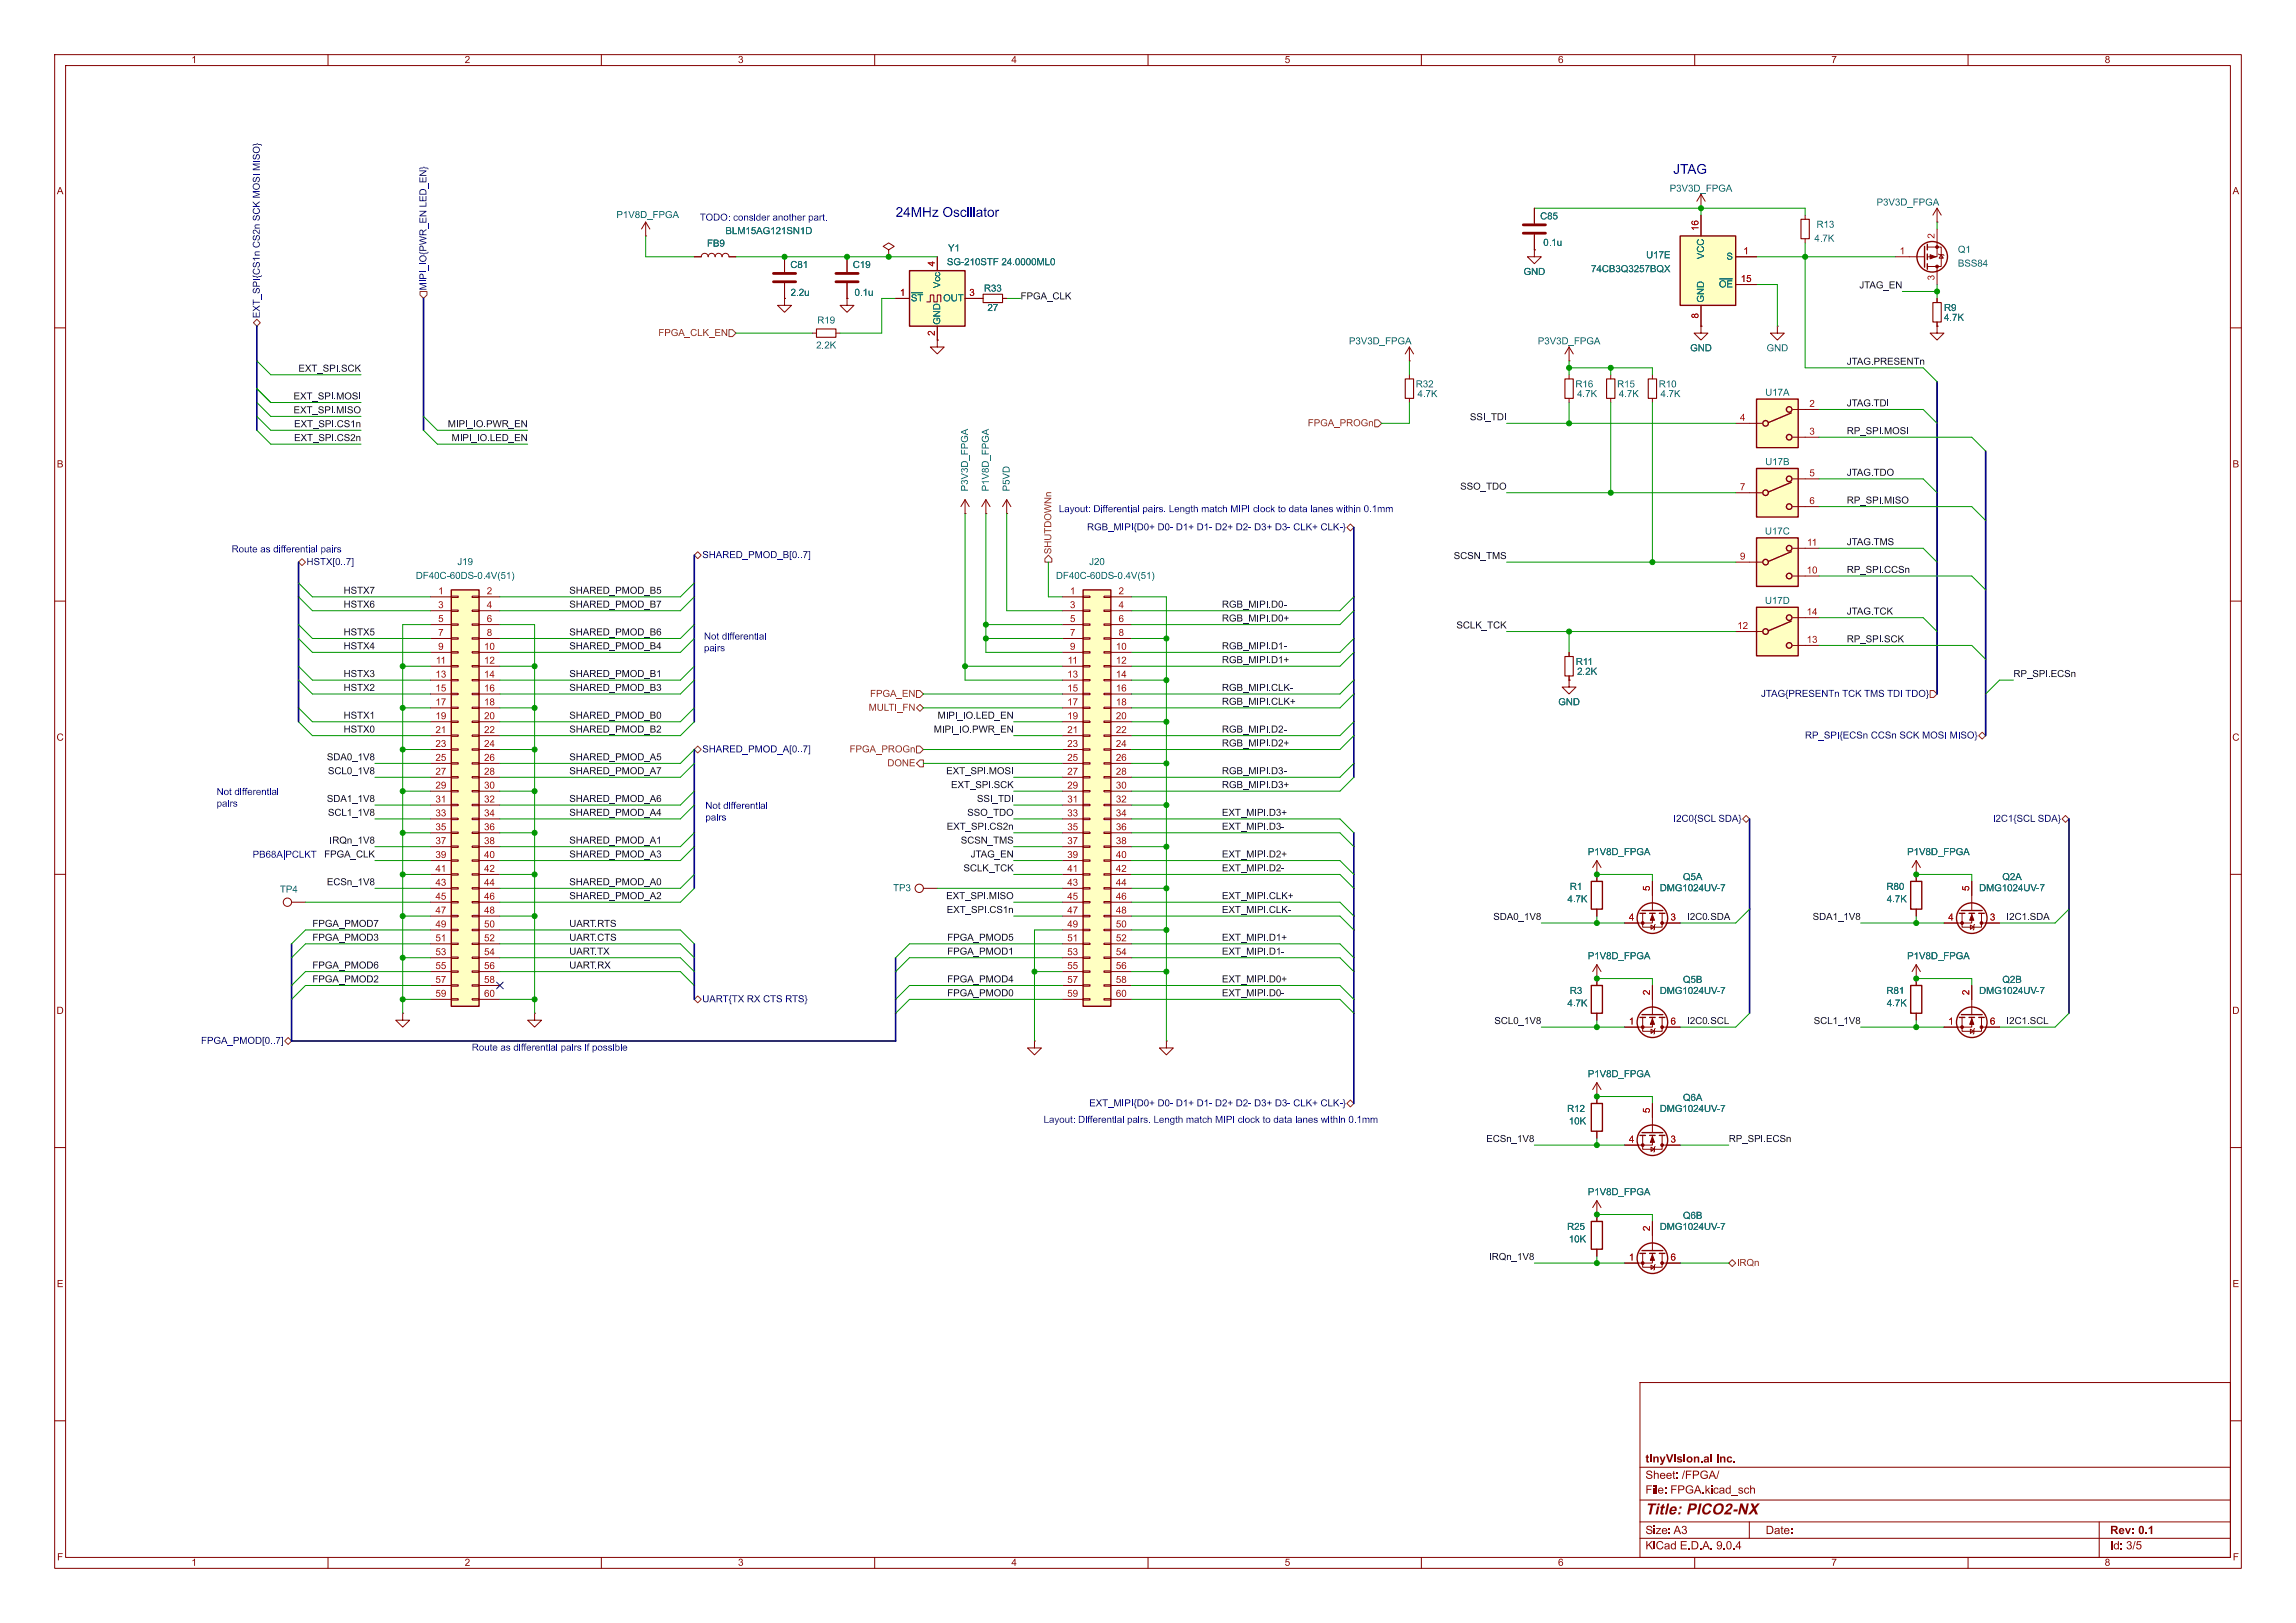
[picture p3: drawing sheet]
<svg xmlns="http://www.w3.org/2000/svg" width="420mm" height="297mm" viewBox="0 0 420 297" stroke-linecap="round" stroke-linejoin="round" font-family="sans-serif">
<defs><g id="words">
<text font-size="2.8" fill="#840000" x="301" y="277.9">Title: PICO2-NX</text>
<g font-size="2.5" fill="#0000c2">
<text x="306.1" y="32.1">JTAG</text>
<text x="163.8" y="40">24MHz Oscillator</text>
</g>
<g font-size="2.1" fill="#840000">
<text x="301" y="268.2">tinyVision.ai Inc.</text>
<text x="301" y="273.9">File: FPGA.kicad_sch</text>
<text x="301" y="271.2">Sheet: /FPGA/</text>
<text x="301" y="281.3">Size: A3</text>
<text x="323" y="281.3">Date:</text>
<text x="386" y="281.3">Rev: 0.1</text>
<text x="301" y="284.1">KiCad E.D.A. 9.0.4</text>
<text x="386" y="284.1">Id: 3/5</text>
</g>
<g font-size="1.8" fill="#840000">
<text x="35" y="12">1</text>
<text x="85" y="12">2</text>
<text x="135" y="12">3</text>
<text x="185" y="12">4</text>
<text x="235" y="12">5</text>
<text x="285" y="12">6</text>
<text x="335" y="12">7</text>
<text x="385" y="12">8</text>
<text x="10.4" y="36">A</text>
<text x="408.4" y="36">A</text>
<text x="10.4" y="86">B</text>
<text x="408.4" y="86">B</text>
<text x="10.3" y="136">C</text>
<text x="408.3" y="136">C</text>
<text x="10.3" y="186">D</text>
<text x="408.3" y="186">D</text>
<text x="10.4" y="236">E</text>
<text x="408.4" y="236">E</text>
<text x="10.4" y="286">F</text>
<text x="35" y="287">1</text>
<text x="85" y="287">2</text>
<text x="135" y="287">3</text>
<text x="185" y="287">4</text>
<text x="235" y="287">5</text>
<text x="285" y="287">6</text>
<text x="335" y="287">7</text>
<text x="385" y="287">8</text>
<text x="408.4" y="286">F</text>
</g>
<g font-size="1.8" fill="#006464">
<text x="305.4" y="35.5">P3V3D_FPGA</text>
<text x="112.8" y="40.4">P1V8D_FPGA</text>
<text x="281.7" y="40.6">C85</text>
<text x="343.3" y="38.1">P3V3D_FPGA</text>
<text x="129.3" y="45.6">FB9</text>
<text x="132.7" y="43.3">BLM15AG121SN1D</text>
<text x="173.4" y="46.5">Y1</text>
<text x="282.3" y="45.4">0.1u</text>
<text x="301.1" y="47.7">U17E</text>
<text x="312.1" y="47.4" transform="rotate(-90 312.1 47.4)">VCC</text>
<text x="315.8" y="48">S</text>
<text x="331.9" y="44.7">4.7K</text>
<text x="332.3" y="42.1">R13</text>
<text x="358.1" y="46.7">Q1</text>
<text x="144.6" y="49.5">C81</text>
<text x="156" y="49.5">C19</text>
<text x="172.4" y="52.7" transform="rotate(-90 172.4 52.7)">Vcc</text>
<text x="173.2" y="49">SG-210STF 24.0000ML0</text>
<text x="180" y="53.8">R33</text>
<text x="278.7" y="50.8">GND</text>
<text x="291" y="50.3">74CB3Q3257BQX</text>
<text x="314.4" y="53.1">~{OE}</text>
<text x="358.1" y="49.3">BSS84</text>
<text x="144.6" y="54.6">2.2u</text>
<text x="149.5" y="59.7">R19</text>
<text x="156.3" y="54.6">0.1u</text>
<text x="166.6" y="55.6">~{ST}</text>
<text x="172.4" y="59.4" transform="rotate(-90 172.4 59.4)">GND</text>
<text x="172.5" y="55.6">OUT</text>
<text x="180.6" y="57.4">27</text>
<text x="312.1" y="55.4" transform="rotate(-90 312.1 55.4)">GND</text>
<text x="355.6" y="57.4">R9</text>
<text x="355.6" y="59.2">4.7K</text>
<text x="149.3" y="64.2">2.2K</text>
<text x="246.7" y="63.5">P3V3D_FPGA</text>
<text x="281.3" y="63.5">P3V3D_FPGA</text>
<text x="309.2" y="64.7">GND</text>
<text x="323.1" y="64.7">GND</text>
<text x="259" y="71.4">R32</text>
<text x="288.2" y="71.4">R16</text>
<text x="295.8" y="71.4">R15</text>
<text x="303.4" y="71.4">R10</text>
<text x="259.3" y="73.1">4.7K</text>
<text x="288.5" y="73.1">4.7K</text>
<text x="296.1" y="73.1">4.7K</text>
<text x="303.7" y="73.1">4.7K</text>
<text x="322.9" y="72.9">U17A</text>
<text x="177.5" y="89.9" transform="rotate(-90 177.5 89.9)">P3V3D_FPGA</text>
<text x="181.3" y="89.9" transform="rotate(-90 181.3 89.9)">P1V8D_FPGA</text>
<text x="185.1" y="89.9" transform="rotate(-90 185.1 89.9)">P5VD</text>
<text x="322.9" y="85.6">U17B</text>
<text x="322.8" y="98.3">U17C</text>
<text x="76.1" y="106.4">DF40C-60DS-0.4V(51)</text>
<text x="83.7" y="103.9">J19</text>
<text x="193.2" y="106.4">DF40C-60DS-0.4V(51)</text>
<text x="199.2" y="103.9">J20</text>
<text x="322.8" y="111">U17D</text>
<text x="288.3" y="122.2">R11</text>
<text x="288.5" y="123.9">2.2K</text>
<text x="285" y="129.5">GND</text>
<text x="290.4" y="157">P1V8D_FPGA</text>
<text x="307.8" y="161.5">Q5A</text>
<text x="348.9" y="157">P1V8D_FPGA</text>
<text x="366.3" y="161.5">Q2A</text>
<text x="51.2" y="163.8">TP4</text>
<text x="163.4" y="163.6">TP3</text>
<text x="286.7" y="165.6">4.7K</text>
<text x="287.2" y="163.3">R1</text>
<text x="303.6" y="163.6">DMG1024UV-7</text>
<text x="345.1" y="163.3">R80</text>
<text x="345.1" y="165.6">4.7K</text>
<text x="362" y="163.6">DMG1024UV-7</text>
<text x="290.4" y="176">P1V8D_FPGA</text>
<text x="348.9" y="176">P1V8D_FPGA</text>
<text x="286.7" y="184.6">4.7K</text>
<text x="287.2" y="182.4">R3</text>
<text x="303.6" y="182.4">DMG1024UV-7</text>
<text x="307.8" y="180.3">Q5B</text>
<text x="345.1" y="182.4">R81</text>
<text x="345.1" y="184.6">4.7K</text>
<text x="362" y="182.4">DMG1024UV-7</text>
<text x="366.3" y="180.3">Q2B</text>
<text x="290.4" y="197.6">P1V8D_FPGA</text>
<text x="286.7" y="203.9">R12</text>
<text x="303.6" y="203.9">DMG1024UV-7</text>
<text x="307.8" y="201.9">Q6A</text>
<text x="287" y="206.2">10K</text>
<text x="290.4" y="219.2">P1V8D_FPGA</text>
<text x="286.7" y="225.5">R25</text>
<text x="287" y="227.8">10K</text>
<text x="303.6" y="225.5">DMG1024UV-7</text>
<text x="307.8" y="223.5">Q6B</text>
</g>
<g font-size="1.8" fill="#0000c2">
<text x="128" y="40.8">TODO: consider another part.</text>
<text x="193.7" y="94.2">Layout: Differential pairs. Length match MIPI clock to data lanes within 0.1mm</text>
<text x="42.4" y="101.5">Route as differential pairs</text>
<text x="128.8" y="117.5">Not differential</text>
<text x="128.8" y="119.6">pairs</text>
<text x="39.6" y="145.9">Not differential</text>
<text x="39.6" y="148.1">pairs</text>
<text x="129" y="148.5">Not differential</text>
<text x="129" y="150.6">pairs</text>
<text x="46.2" y="157.4">PB68A|PCLKT</text>
<text x="86.3" y="192.7">Route as differential pairs if possible</text>
<text x="190.9" y="205.9">Layout: Differential pairs. Length match MIPI clock to data lanes within 0.1mm</text>
</g>
<g font-size="1.8" fill="#a90000">
<text x="310.9" y="42.3" transform="rotate(-90 310.9 42.3)">16</text>
<text x="318.9" y="46.7">1</text>
<text x="347.5" y="46.7">1</text>
<text x="354.1" y="43.7" transform="rotate(-90 354.1 43.7)">2</text>
<text x="171.2" y="48.8" transform="rotate(-90 171.2 48.8)">4</text>
<text x="318.4" y="51.8">15</text>
<text x="354.1" y="51.3" transform="rotate(-90 354.1 51.3)">3</text>
<text x="164.6" y="54.4">1</text>
<text x="177.3" y="54.4">3</text>
<text x="310.9" y="58.3" transform="rotate(-90 310.9 58.3)">8</text>
<text x="171.2" y="61.5" transform="rotate(-90 171.2 61.5)">2</text>
<text x="318.3" y="77.2">4</text>
<text x="331" y="74.7">2</text>
<text x="331" y="79.8">3</text>
<text x="318.3" y="89.9">7</text>
<text x="331" y="87.4">5</text>
<text x="331" y="92.5">6</text>
<text x="330.5" y="100.1">11</text>
<text x="318.3" y="102.6">9</text>
<text x="330.5" y="105.2">10</text>
<text x="80.2" y="109">1</text>
<text x="80.2" y="111.5">3</text>
<text x="89" y="109">2</text>
<text x="89" y="111.5">4</text>
<text x="195.7" y="109">1</text>
<text x="195.7" y="111.5">3</text>
<text x="204.6" y="109">2</text>
<text x="204.6" y="111.5">4</text>
<text x="330.5" y="112.8">14</text>
<text x="80.2" y="114">5</text>
<text x="80.2" y="116.6">7</text>
<text x="80.2" y="119.1">9</text>
<text x="88.5" y="119.1">10</text>
<text x="89" y="114">6</text>
<text x="89" y="116.6">8</text>
<text x="195.7" y="114">5</text>
<text x="195.7" y="116.6">7</text>
<text x="195.7" y="119.1">9</text>
<text x="204.1" y="119.1">10</text>
<text x="204.6" y="114">6</text>
<text x="204.6" y="116.6">8</text>
<text x="317.8" y="115.3">12</text>
<text x="330.5" y="117.9">13</text>
<text x="79.7" y="124.2">13</text>
<text x="79.7" y="121.7">11</text>
<text x="88.5" y="121.7">12</text>
<text x="88.5" y="124.2">14</text>
<text x="195.2" y="124.2">13</text>
<text x="195.3" y="121.7">11</text>
<text x="204.1" y="121.7">12</text>
<text x="204.1" y="124.2">14</text>
<text x="79.7" y="126.7">15</text>
<text x="79.7" y="129.3">17</text>
<text x="79.7" y="131.8">19</text>
<text x="88.5" y="126.7">16</text>
<text x="88.5" y="129.3">18</text>
<text x="88.5" y="131.8">20</text>
<text x="195.2" y="126.7">15</text>
<text x="195.2" y="129.3">17</text>
<text x="195.2" y="131.8">19</text>
<text x="204.1" y="126.7">16</text>
<text x="204.1" y="129.3">18</text>
<text x="204.1" y="131.8">20</text>
<text x="79.7" y="134.4">21</text>
<text x="79.7" y="136.9">23</text>
<text x="88.5" y="134.4">22</text>
<text x="88.5" y="136.9">24</text>
<text x="195.2" y="134.4">21</text>
<text x="195.2" y="136.9">23</text>
<text x="204.1" y="134.4">22</text>
<text x="204.1" y="136.9">24</text>
<text x="79.7" y="139.4">25</text>
<text x="79.7" y="142">27</text>
<text x="88.5" y="139.4">26</text>
<text x="88.5" y="142">28</text>
<text x="195.2" y="139.4">25</text>
<text x="195.2" y="142">27</text>
<text x="204.1" y="139.4">26</text>
<text x="204.1" y="142">28</text>
<text x="79.7" y="144.5">29</text>
<text x="79.7" y="147.1">31</text>
<text x="79.7" y="149.6">33</text>
<text x="88.5" y="144.5">30</text>
<text x="88.5" y="147.1">32</text>
<text x="88.5" y="149.6">34</text>
<text x="195.2" y="144.5">29</text>
<text x="195.2" y="147.1">31</text>
<text x="195.2" y="149.6">33</text>
<text x="204.1" y="144.5">30</text>
<text x="204.1" y="147.1">32</text>
<text x="204.1" y="149.6">34</text>
<text x="79.7" y="152.1">35</text>
<text x="79.7" y="154.7">37</text>
<text x="88.5" y="152.1">36</text>
<text x="88.5" y="154.7">38</text>
<text x="195.2" y="152.1">35</text>
<text x="195.2" y="154.7">37</text>
<text x="204.1" y="152.1">36</text>
<text x="204.1" y="154.7">38</text>
<text x="79.7" y="157.2">39</text>
<text x="79.7" y="159.8">41</text>
<text x="88.5" y="157.2">40</text>
<text x="88.5" y="159.8">42</text>
<text x="195.2" y="157.2">39</text>
<text x="195.2" y="159.8">41</text>
<text x="204.1" y="157.2">40</text>
<text x="204.1" y="159.8">42</text>
<text x="79.7" y="162.3">43</text>
<text x="79.7" y="164.8">45</text>
<text x="79.7" y="167.4">47</text>
<text x="88.5" y="162.3">44</text>
<text x="88.5" y="164.8">46</text>
<text x="88.5" y="167.4">48</text>
<text x="195.2" y="162.3">43</text>
<text x="195.2" y="164.8">45</text>
<text x="195.2" y="167.4">47</text>
<text x="204.1" y="162.3">44</text>
<text x="204.1" y="164.8">46</text>
<text x="204.1" y="167.4">48</text>
<text x="302" y="163.1" transform="rotate(-90 302 163.1)">5</text>
<text x="360.4" y="163.1" transform="rotate(-90 360.4 163.1)">5</text>
<text x="79.7" y="169.9">49</text>
<text x="79.7" y="172.5">51</text>
<text x="88.5" y="169.9">50</text>
<text x="88.5" y="172.5">52</text>
<text x="195.2" y="169.9">49</text>
<text x="195.2" y="172.5">51</text>
<text x="204.1" y="169.9">50</text>
<text x="204.1" y="172.5">52</text>
<text x="298" y="168.7">4</text>
<text x="305.6" y="168.7">3</text>
<text x="356.4" y="168.7">4</text>
<text x="364" y="168.7">3</text>
<text x="79.7" y="175">53</text>
<text x="79.7" y="177.5">55</text>
<text x="88.5" y="175">54</text>
<text x="88.5" y="177.5">56</text>
<text x="195.2" y="175">53</text>
<text x="195.2" y="177.5">55</text>
<text x="204.1" y="175">54</text>
<text x="204.1" y="177.5">56</text>
<text x="79.7" y="180.1">57</text>
<text x="79.7" y="182.6">59</text>
<text x="88.5" y="180.1">58</text>
<text x="88.5" y="182.6">60</text>
<text x="195.2" y="180.1">57</text>
<text x="195.2" y="182.6">59</text>
<text x="204.1" y="180.1">58</text>
<text x="204.1" y="182.6">60</text>
<text x="302" y="182.1" transform="rotate(-90 302 182.1)">2</text>
<text x="360.4" y="182.1" transform="rotate(-90 360.4 182.1)">2</text>
<text x="298" y="187.7">1</text>
<text x="305.6" y="187.7">6</text>
<text x="356.4" y="187.7">1</text>
<text x="364" y="187.7">6</text>
<text x="302" y="203.7" transform="rotate(-90 302 203.7)">5</text>
<text x="298" y="209.3">4</text>
<text x="305.6" y="209.3">3</text>
<text x="302" y="225.3" transform="rotate(-90 302 225.3)">2</text>
<text x="298" y="230.9">1</text>
<text x="305.6" y="230.9">6</text>
</g>
<g font-size="1.8" fill="#000084">
<text x="78.5" y="53.1" transform="rotate(-90 78.5 53.1)">MIPI_IO{PWR_EN LED_EN}</text>
<text x="48" y="58.2" transform="rotate(-90 48 58.2)">EXT_SPI{CS1n CS2n SCK MOSI MISO}</text>
<text x="198.8" y="97.5">RGB_MIPI{D0+ D0- D1+ D1- D2+ D2- D3+ D3- CLK+ CLK-}</text>
<text x="56.1" y="103.9">HSTX[0..7]</text>
<text x="128.5" y="102.6">SHARED_PMOD_B[0..7]</text>
<text x="322.1" y="128">JTAG{PRESENTn TCK TMS TDI TDO}</text>
<text x="330.2" y="135.6">RP_SPI{ECSn CCSn SCK MOSI MISO}</text>
<text x="128.5" y="138.2">SHARED_PMOD_A[0..7]</text>
<text x="306.1" y="150.9">I2C0{SCL SDA}</text>
<text x="364.5" y="150.9">I2C1{SCL SDA}</text>
<text x="128.5" y="183.9">UART{TX RX CTS RTS}</text>
<text x="36.8" y="191.5">FPGA_PMOD[0..7]</text>
<text x="199.2" y="202.9">EXT_MIPI{D0+ D0- D1+ D1- D2+ D2- D3+ D3- CLK+ CLK-}</text>
</g>
<g font-size="1.8" fill="#0f0f0f">
<text x="340.1" y="53">JTAG_EN</text>
<text x="186.7" y="55.3">FPGA_CLK</text>
<text x="54.6" y="68.2">EXT_SPI.SCK</text>
<text x="337.8" y="67">JTAG.PRESENTn</text>
<text x="53.7" y="73.3">EXT_SPI.MOSI</text>
<text x="53.7" y="75.9">EXT_SPI.MISO</text>
<text x="268.9" y="77.1">SSI_TDI</text>
<text x="337.8" y="74.6">JTAG.TDI</text>
<text x="53.8" y="80.9">EXT_SPI.CS2n</text>
<text x="53.8" y="78.4">EXT_SPI.CS1n</text>
<text x="81.9" y="78.4">MIPI_IO.PWR_EN</text>
<text x="82.6" y="80.9">MIPI_IO.LED_EN</text>
<text x="337.8" y="79.7">RP_SPI.MOSI</text>
<text x="267.1" y="89.8">SSO_TDO</text>
<text x="337.8" y="87.3">JTAG.TDO</text>
<text x="337.8" y="92.4">RP_SPI.MISO</text>
<text x="337.8" y="100">JTAG.TMS</text>
<text x="265.9" y="102.5">SCSN_TMS</text>
<text x="337.8" y="105.1">RP_SPI.CCSn</text>
<text x="62.9" y="111.4">HSTX6</text>
<text x="62.9" y="108.9">HSTX7</text>
<text x="104.1" y="111.4">SHARED_PMOD_B7</text>
<text x="104.1" y="108.9">SHARED_PMOD_B5</text>
<text x="223.5" y="114">RGB_MIPI.D0+</text>
<text x="223.5" y="111.4">RGB_MIPI.D0-</text>
<text x="337.8" y="112.7">JTAG.TCK</text>
<text x="62.9" y="116.5">HSTX5</text>
<text x="62.9" y="119">HSTX4</text>
<text x="104.1" y="116.5">SHARED_PMOD_B6</text>
<text x="104.1" y="119">SHARED_PMOD_B4</text>
<text x="223.5" y="119">RGB_MIPI.D1-</text>
<text x="266.4" y="115.2">SCLK_TCK</text>
<text x="337.8" y="117.8">RP_SPI.SCK</text>
<text x="62.9" y="124.1">HSTX3</text>
<text x="104.1" y="124.1">SHARED_PMOD_B1</text>
<text x="223.5" y="121.6">RGB_MIPI.D1+</text>
<text x="368.3" y="124.1">RP_SPI.ECSn</text>
<text x="62.9" y="131.7">HSTX1</text>
<text x="62.9" y="126.7">HSTX2</text>
<text x="104.1" y="126.7">SHARED_PMOD_B3</text>
<text x="104.1" y="131.7">SHARED_PMOD_B0</text>
<text x="171.5" y="131.7">MIPI_IO.LED_EN</text>
<text x="223.5" y="126.7">RGB_MIPI.CLK-</text>
<text x="223.5" y="129.2">RGB_MIPI.CLK+</text>
<text x="62.9" y="134.3">HSTX0</text>
<text x="104.1" y="134.3">SHARED_PMOD_B2</text>
<text x="170.8" y="134.3">MIPI_IO.PWR_EN</text>
<text x="223.5" y="134.3">RGB_MIPI.D2-</text>
<text x="223.5" y="136.8">RGB_MIPI.D2+</text>
<text x="59.8" y="139.4">SDA0_1V8</text>
<text x="60" y="141.9">SCL0_1V8</text>
<text x="104.1" y="141.9">SHARED_PMOD_A7</text>
<text x="104.1" y="139.4">SHARED_PMOD_A5</text>
<text x="173.1" y="141.9">EXT_SPI.MOSI</text>
<text x="223.5" y="141.9">RGB_MIPI.D3-</text>
<text x="59.8" y="147">SDA1_1V8</text>
<text x="60" y="149.5">SCL1_1V8</text>
<text x="104.1" y="149.5">SHARED_PMOD_A4</text>
<text x="104.1" y="147">SHARED_PMOD_A6</text>
<text x="174" y="144.4">EXT_SPI.SCK</text>
<text x="176.9" y="149.5">SSO_TDO</text>
<text x="178.7" y="147">SSI_TDI</text>
<text x="223.5" y="144.4">RGB_MIPI.D3+</text>
<text x="223.5" y="149.5">EXT_MIPI.D3+</text>
<text x="60.3" y="154.6">IRQn_1V8</text>
<text x="104.1" y="154.6">SHARED_PMOD_A1</text>
<text x="173.2" y="152.1">EXT_SPI.CS2n</text>
<text x="175.7" y="154.6">SCSN_TMS</text>
<text x="223.5" y="152.1">EXT_MIPI.D3-</text>
<text x="59.3" y="157.1">FPGA_CLK</text>
<text x="104.1" y="157.1">SHARED_PMOD_A3</text>
<text x="176.2" y="159.7">SCLK_TCK</text>
<text x="177.6" y="157.1">JTAG_EN</text>
<text x="223.5" y="157.1">EXT_MIPI.D2+</text>
<text x="223.5" y="159.7">EXT_MIPI.D2-</text>
<text x="59.8" y="162.2">ECSn_1V8</text>
<text x="104.1" y="162.2">SHARED_PMOD_A0</text>
<text x="104.1" y="164.8">SHARED_PMOD_A2</text>
<text x="173.1" y="164.8">EXT_SPI.MISO</text>
<text x="173.2" y="167.3">EXT_SPI.CS1n</text>
<text x="223.5" y="167.3">EXT_MIPI.CLK-</text>
<text x="223.5" y="164.8">EXT_MIPI.CLK+</text>
<text x="57.1" y="172.4">FPGA_PMOD3</text>
<text x="57.1" y="169.8">FPGA_PMOD7</text>
<text x="104.1" y="172.4">UART.CTS</text>
<text x="104.1" y="169.8">UART.RTS</text>
<text x="173.3" y="172.4">FPGA_PMOD5</text>
<text x="223.5" y="172.4">EXT_MIPI.D1+</text>
<text x="273.2" y="168.6">SDA0_1V8</text>
<text x="308.6" y="168.6">I2C0.SDA</text>
<text x="331.6" y="168.6">SDA1_1V8</text>
<text x="367" y="168.6">I2C1.SDA</text>
<text x="57.1" y="177.5">FPGA_PMOD6</text>
<text x="57.1" y="180">FPGA_PMOD2</text>
<text x="104.1" y="174.9">UART.TX</text>
<text x="104.1" y="177.5">UART.RX</text>
<text x="173.3" y="180">FPGA_PMOD4</text>
<text x="173.3" y="174.9">FPGA_PMOD1</text>
<text x="223.5" y="180">EXT_MIPI.D0+</text>
<text x="223.5" y="174.9">EXT_MIPI.D1-</text>
<text x="173.3" y="182.5">FPGA_PMOD0</text>
<text x="223.5" y="182.5">EXT_MIPI.D0-</text>
<text x="273.3" y="187.6">SCL0_1V8</text>
<text x="308.6" y="187.6">I2C0.SCL</text>
<text x="331.8" y="187.6">SCL1_1V8</text>
<text x="367" y="187.6">I2C1.SCL</text>
<text x="271.9" y="209.2">ECSn_1V8</text>
<text x="316.2" y="209.2">RP_SPI.ECSn</text>
<text x="272.4" y="230.8">IRQn_1V8</text>
</g>
<g font-size="1.8" fill="#725600">
<text x="120.4" y="62">FPGA_CLK_EN</text>
<text x="239.2" y="78.5">FPGA_PROGn</text>
<text x="192.8" y="101.4" transform="rotate(-90 192.8 101.4)">SHUTDOWNn</text>
<text x="158.9" y="130.5">MULTI_FN</text>
<text x="159.2" y="128">FPGA_EN</text>
<text x="155.4" y="138.2">FPGA_PROGn</text>
<text x="162.3" y="140.7">DONE</text>
<text x="317.7" y="232.1">IRQn</text>
</g>
</g></defs>
<g fill="none" stroke="#840000" stroke-width=".18">
<path d="M10 10h400v277h-400zM12 12h396v273h-396zM60 10v2M110 10v2M160 10v2M210 10v2M260 10v2M310 10v2M360 10v2M118.1 43.2h.1M118.1 40.6l-.8 1.3M118.1 40.6l.8 1.3"/>
<path d="M118.1 40.6v2.6M280.7 45.7v1.3h-1.3l1.3 1.3 1.2-1.3h-1.2M280.7 45.7h.1M10 60h2M408 60h2M10 110h2M408 110h2M287 124.5v1.2h-1.3l1.3 1.3 1.3-1.3h-1.3M287 124.5h.1M10 160h2M292.1 157.5v3.8M292.1 157.5l.8 1.3"/>
<path d="M292.1 157.5l-.8 1.3M408 160h2M292.1 160h.1M292.1 179.1h.1M292.1 166.4v1.2M292.1 176.5v3.8M292.1 176.5l.8 1.3M292.1 176.5l-.8 1.3M300.5 167.1v2.6h3.5v-2.6M302 169.3l.6 .4-.6 .4zM302.3 167.1v1.8h-5.1M302.3 161.3v5.3"/>
<path d="M302.8 169.2l-.2 .1v.8l-.1 .1M304 168.9h3.3M292.1 185.4v1.3M300.5 186.2v2.5h3.5v-2.5M302 188.3l.6 .4-.6 .4zM302.3 186.2v1.8h-5.1M302.3 180.3v5.4M302.8 188.2l-.2 .1v.8l-.1 .1M304 188h3.3M10 210h2M292.1 200.7v1.2M292.1 207v1.3"/>
<path d="M408 210h2M300 253h108v32h-108zM10 260h2M300 278.5h108M300 274.5h108M300 268.5h108M320 278.5v3M384 278.5v6.5M408 260h2M60 285v2M110 285v2M160 285v2"/>
<path d="M210 285v2M260 285v2M300 281.5h108M310 285v2M360 285v2"/>
</g>
<g fill="none" stroke="#840000" stroke-width=".25">
<path d="M291.1 161.3h2v5.1h-2zM300 167.1h1M300.4 166.6h3.8M301.8 167.1h1M303.5 167.1h1M291.1 180.3h2v5.1h-2zM300 186.2h1M300.4 185.7h3.8M301.8 186.2h1M303.5 186.2h1M291.1 201.9h2v5.1h-2z"/>
<circle cx="302.3" cy="168" r="2.79"/>
<circle cx="302.3" cy="187.1" r="2.79"/>
</g>
<g fill="#840000" stroke="#840000" stroke-width=".18">
<path d="M302.3 186.4l.3 1.1h-.7z"/>
<path d="M302.3 167.4l.3 1h-.7z"/>
<circle cx="304" cy="188" r=".25"/>
<circle cx="300.5" cy="188" r=".25"/>
<circle cx="304" cy="168.9" r=".25"/>
<circle cx="300.5" cy="168.9" r=".25"/>
</g>
<path d="M321.3 98.4h7.6v8.9h-7.6z" fill="#ffffc2"/>
<path d="M317.5 102.9h4.8M327.9 100.3h2.3M327.9 105.4h2.3" fill="none" stroke="#840000" stroke-width=".18"/>
<g fill="none" stroke="#840000" stroke-width=".25">
<path d="M321.3 98.4h7.6v8.9h-7.6zM327.7 101l-4.2 1.7"/>
<circle cx="323" cy="102.9" r=".51"/>
<circle cx="327.3" cy="105.4" r=".51"/>
<circle cx="327.3" cy="100.3" r=".51"/>
</g>
<path d="M321.3 73h7.6v8.9h-7.6z" fill="#ffffc2"/>
<path d="M311.1 59.7v1.3h-1.2l1.2 1.2 1.3-1.2h-1.3M311.1 59.7h.1M317.5 77.5h4.8M327.9 74.9h4.8M327.9 80h4.8" fill="none" stroke="#840000" stroke-width=".18"/>
<g fill="none" stroke="#840000" stroke-width=".25">
<path d="M321.3 73h7.6v8.9h-7.6zM327.7 75.6l-4.2 1.7"/>
<circle cx="323" cy="77.5" r=".51"/>
<circle cx="327.3" cy="74.9" r=".51"/>
<circle cx="327.3" cy="80" r=".51"/>
</g>
<path d="M307.3 43.2h10.2v12.7h-10.2z" fill="#ffffc2"/>
<g fill="none" stroke="#840000" stroke-width=".25">
<path d="M307.3 43.2h10.2v12.7h-10.2zM352 45.1v3.8M352.6 44.7v1M352.6 46.5v1M352.6 48.3v1"/>
<circle cx="353.4" cy="47" r="2.79"/>
</g>
<g fill="none" stroke="#840000" stroke-width=".18">
<path d="M280.7 38.1v2.8M311.1 38.1h.1M311.1 35.6v2.5M311.1 39.4v3.8M311.1 35.6l.8 1.2M311.1 35.6l-.7 1.2M330.2 39.4v.7M354.3 38.1v2.5M354.3 38.1l.8 1.3M354.3 38.1l-.7 1.3M127 47h1.3a.64 .64 0 0 1 .6-.6 .64 .64 0 0 1 .6 .6 .64 .64 0 0 1 .7-.6 .64 .64 0 0 1 .6 .6 .64 .64 0 0 1 .6-.6 .64 .64 0 0 1 .7 .6 .64 .64 0 0 1 .6-.6 .64 .64 0 0 1 .6 .6h1.3M143.5 54.6v1.3h1.3l-1.3 1.3-1.3-1.3h1.3"/>
<path d="M143.5 54.6h.1M143.5 47v2.8M143.5 51.8v2.8M154.9 54.6v1.3h1.3l-1.3 1.3-1.2-1.3h1.2M154.9 54.6h.1M154.9 47v2.8M154.9 51.8v2.8M162.6 45.7l1-.6-1-.6-1.1 .6 1.1 .6v1.3M162.6 47h.1M179.1 54.6h.7M183.4 54.6h.7M280.7 42.9v2.8"/>
<path d="M311.1 55.9v3.8M317.5 47h3.8M317.5 52.1h3.8M325.1 59.7v1.3h-1.3l1.3 1.2 1.3-1.2h-1.3M325.1 59.7h.1M330.2 43.7v.8M346.7 47h5.3M352.6 45.2h2.5v3.6h-2.5M354.3 41.9v5.1h-1.7M354.3 59.7v1.3h-1.2l1.2 1.2 1.3-1.2h-1.3M354.3 59.7h.1M354.3 40.6h.1"/>
<path d="M354.3 48.8v3.3M354.3 54.6v.8M354.3 58.9v.8M354.6 46.5l.1 .1h.8l.1 .1M355.1 46.6l.4 .6h-.8zM148.6 61h.8M152.9 61h.8M171.4 62.2v1.3h1.3l-1.3 1.3-1.2-1.3h1.2M171.4 62.2h.1M168.9 162.6h2.5M189.2 190.5v1.3h-1.2l1.2 1.2 1.3-1.2h-1.3M189.2 190.5h.1"/>
<path d="M213.4 190.5v1.3h-1.3l1.3 1.2 1.2-1.2h-1.2M213.4 190.5h.1M292.1 198.1l.8 1.3M292.1 198.1l-.8 1.3M292.1 198.1v2.6M292.1 200.7h.1"/>
<circle cx="168.1" cy="162.6" r=".76"/>
</g>
<path d="M314.6 51h2.3" fill="none" stroke="#006464" stroke-width=".18"/>
<path d="M141.5 51.6h4M141.5 50h4M152.9 51.6h4.1M152.9 50h4.1M278.6 42.7h4.1M278.6 41.1h4.1" fill="none" stroke="#840000" stroke-width=".51"/>
<g fill="#840000" stroke="#840000" stroke-width=".18">
<path d="M353.1 46.6l1 .4-1 .4z"/>
<circle cx="354.3" cy="48.8" r=".25"/>
<circle cx="354.3" cy="45.2" r=".25"/>
</g>
<path d="M179.8 53.8h3.6v1.6h-3.6zM329.4 40.1h1.6v3.6h-1.6zM353.6 55.4h1.5v3.5h-1.5zM149.4 60.2h3.5v1.5h-3.5z" fill="none" stroke="#840000" stroke-width=".2"/>
<path d="M321.3 111.1h7.6v8.9h-7.6z" fill="#ffffc2"/>
<path d="M320 115.6h2.3M327.9 113h2.3M327.9 118.1h2.3" fill="none" stroke="#840000" stroke-width=".18"/>
<g fill="none" stroke="#840000" stroke-width=".25">
<path d="M321.3 111.1h7.6v8.9h-7.6zM327.7 113.7l-4.2 1.7"/>
<circle cx="323" cy="115.6" r=".51"/>
<circle cx="327.3" cy="118.1" r=".51"/>
<circle cx="327.3" cy="113" r=".51"/>
</g>
<path d="M321.3 85.7h7.6v8.9h-7.6z" fill="#ffffc2"/>
<path d="M317.5 90.2h4.8M327.9 87.6h4.8M327.9 92.7h4.8" fill="none" stroke="#840000" stroke-width=".18"/>
<g fill="none" stroke="#840000" stroke-width=".25">
<path d="M321.3 85.7h7.6v8.9h-7.6zM327.7 88.3l-4.2 1.7"/>
<circle cx="323" cy="90.2" r=".51"/>
<circle cx="327.3" cy="87.6" r=".51"/>
<circle cx="327.3" cy="92.7" r=".51"/>
</g>
<path d="M82.5 108h5.1v76.2h-5.1z" fill="#ffffc2"/>
<path d="M82.5 108h5.1v76.2h-5.1zM349.5 180.3h2v5.1h-2z" fill="none" stroke="#840000" stroke-width=".25"/>
<g fill="none" stroke="#840000" stroke-width=".18">
<path d="M78.7 109.2h3.8M78.7 111.8h3.8M78.7 114.3h3.8M78.7 116.8h3.8M78.7 119.4h3.8M82.5 109.1h1.3v.2h-1.3zM82.5 111.6h1.3v.3h-1.3zM82.5 114.2h1.3v.2h-1.3zM82.5 116.7h1.3v.3h-1.3zM82.5 119.3h1.3v.2h-1.3zM86.4 109.1h1.2v.2h-1.2zM86.4 111.6h1.2v.3h-1.2z"/>
<path d="M86.4 114.2h1.2v.2h-1.2zM86.4 116.7h1.2v.3h-1.2zM86.4 119.3h1.2v.2h-1.2zM87.6 109.2h3.8M87.6 111.8h3.8M87.6 114.3h3.8M87.6 116.8h3.8M87.6 119.4h3.8M78.7 121.9h3.8M78.7 124.5h3.8M78.7 127h3.8M78.7 129.5h3.8"/>
<path d="M78.7 132.1h3.8M78.7 134.6h3.8M78.7 137.2h3.8M78.7 139.7h3.8M82.5 121.8h1.3v.2h-1.3zM82.5 124.3h1.3v.3h-1.3zM82.5 126.9h1.3v.2h-1.3zM82.5 129.4h1.3v.3h-1.3zM82.5 132h1.3v.2h-1.3zM82.5 134.5h1.3v.2h-1.3zM82.5 137h1.3v.3h-1.3zM82.5 139.6h1.3v.2h-1.3z"/>
<path d="M86.4 121.8h1.2v.2h-1.2zM86.4 124.3h1.2v.3h-1.2zM86.4 126.9h1.2v.2h-1.2zM86.4 129.4h1.2v.3h-1.2zM86.4 132h1.2v.2h-1.2zM86.4 134.5h1.2v.2h-1.2zM86.4 137h1.2v.3h-1.2zM86.4 139.6h1.2v.2h-1.2zM87.6 121.9h3.8M87.6 124.5h3.8M87.6 127h3.8M87.6 129.5h3.8"/>
<path d="M87.6 132.1h3.8M87.6 134.6h3.8M87.6 137.2h3.8M87.6 139.7h3.8M78.7 142.2h3.8M78.7 144.8h3.8M78.7 147.3h3.8M78.7 149.9h3.8M78.7 152.4h3.8M78.7 154.9h3.8M78.7 157.5h3.8M82.5 142.1h1.3v.3h-1.3z"/>
<path d="M82.5 144.7h1.3v.2h-1.3zM82.5 147.2h1.3v.2h-1.3zM82.5 149.7h1.3v.3h-1.3zM82.5 152.3h1.3v.2h-1.3zM82.5 154.8h1.3v.3h-1.3zM82.5 157.4h1.3v.2h-1.3zM82.5 159.9h1.3v.2h-1.3zM86.4 142.1h1.2v.3h-1.2zM86.4 144.7h1.2v.2h-1.2zM86.4 147.2h1.2v.2h-1.2zM86.4 149.7h1.2v.3h-1.2zM86.4 152.3h1.2v.2h-1.2z"/>
<path d="M86.4 154.8h1.2v.3h-1.2zM86.4 157.4h1.2v.2h-1.2zM86.4 159.9h1.2v.2h-1.2zM87.6 142.2h3.8M87.6 144.8h3.8M87.6 147.3h3.8M87.6 149.9h3.8M87.6 152.4h3.8M87.6 154.9h3.8M87.6 157.5h3.8M78.7 160h3.8M78.7 162.6h3.8"/>
<path d="M78.7 165.1h3.8M78.7 167.6h3.8M78.7 170.2h3.8M78.7 172.7h3.8M78.7 175.3h3.8M78.7 177.8h3.8M82.5 162.4h1.3v.3h-1.3zM82.5 165h1.3v.2h-1.3zM82.5 167.5h1.3v.3h-1.3zM82.5 170.1h1.3v.2h-1.3zM82.5 172.6h1.3v.2h-1.3zM82.5 175.1h1.3v.3h-1.3z"/>
<path d="M82.5 177.7h1.3v.2h-1.3zM86.4 162.4h1.2v.3h-1.2zM86.4 165h1.2v.2h-1.2zM86.4 167.5h1.2v.3h-1.2zM86.4 170.1h1.2v.2h-1.2zM86.4 172.6h1.2v.2h-1.2zM86.4 175.1h1.2v.3h-1.2zM86.4 177.7h1.2v.2h-1.2zM87.6 160h3.8M87.6 162.6h3.8M87.6 165.1h3.8M87.6 167.6h3.8"/>
<path d="M87.6 170.2h3.8M87.6 172.7h3.8M87.6 175.3h3.8M87.6 177.8h3.8M350.5 179.1v1.2M78.7 180.3h3.8M78.7 182.9h3.8M82.5 180.2h1.3v.3h-1.3zM82.5 182.8h1.3v.2h-1.3zM86.4 180.2h1.2v.3h-1.2zM86.4 182.8h1.2v.2h-1.2zM87.6 180.3h3.8"/>
<path d="M87.6 182.9h3.8M350.5 185.4v1.3"/>
</g>
<path d="M166.4 49.5h10.1v10.2h-10.1z" fill="#ffffc2"/>
<g fill="none" stroke="#840000" stroke-width=".25">
<path d="M166.4 49.5h10.1v10.2h-10.1zM349.5 161.3h2v5.1h-2zM358.4 167.1h1M358.8 166.6h3.8M360.2 167.1h1M361.9 167.1h1.1M358.4 186.2h1M358.8 185.7h3.8M360.2 186.2h1M361.9 186.2h1.1M291.1 223.5h2v5.1h-2z"/>
<circle cx="360.7" cy="168" r="2.79"/>
<circle cx="360.7" cy="187.1" r="2.79"/>
</g>
<g fill="none" stroke="#840000" stroke-width=".18">
<path d="M163.8 54.6h2.6M169.5 55.2h.7v-1.2h.6v1.2h.6v-1.2h.7v1.2M171.4 47v2.5M171.4 59.7v2.5M176.5 54.6h2.6M257.8 66h.1M257.8 63.5l.8 1.3M257.8 63.5l-.8 1.3M257.8 63.5v2.5M287 66h.1M287 63.5v2.5M287 68.6v.7"/>
<path d="M287 72.9v.8M287 63.5l.8 1.3M287 63.5l-.7 1.3M294.6 68.6v.7M294.6 72.9v.8M302.3 68.6v.7M302.3 72.9v.8M350.5 157.5l.8 1.3M350.5 157.5l-.7 1.3M350.5 157.5v3.8M53.3 165.1h2.6M350.5 160h.1"/>
<path d="M350.5 179.1h.1M350.5 166.4v1.2M350.5 176.5v2.6M350.5 176.5l.8 1.3M350.5 176.5l-.7 1.3M358.9 167.1v2.6h3.6v-2.6M360.4 169.3l.7 .4-.7 .4zM360.7 167.1v1.8h-5.1M360.7 161.3v5.3M361.2 169.2l-.1 .1v.8l-.2 .1M362.5 168.9h3.3M97.8 185.4v1.3h-1.3l1.3 1.3 1.3-1.3h-1.3"/>
<path d="M97.8 185.4h.1M358.9 186.2v2.5h3.6v-2.5M360.4 188.3l.7 .4-.7 .4zM360.7 186.2v1.8h-5.1M360.7 180.3v5.4M361.2 188.2l-.1 .1v.8l-.2 .1M362.5 188h3.3M292.1 219.7l.8 1.3M292.1 219.7l-.8 1.3M292.1 219.7v3.8M292.1 222.2h.1M292.1 228.6v1.3"/>
<circle cx="52.6" cy="165.1" r=".76"/>
</g>
<path d="M166.8 53.6h2" fill="none" stroke="#006464" stroke-width=".18"/>
<g fill="#840000" stroke="#840000" stroke-width=".18">
<path d="M360.7 167.4l.4 1h-.8z"/>
<path d="M360.7 186.4l.4 1.1h-.8z"/>
<circle cx="362.5" cy="168.9" r=".25"/>
<circle cx="358.9" cy="168.9" r=".25"/>
<circle cx="362.5" cy="188" r=".25"/>
<circle cx="358.9" cy="188" r=".25"/>
</g>
<path d="M286.3 69.3h1.5v3.6h-1.5zM293.9 69.3h1.5v3.6h-1.5zM301.5 69.3h1.5v3.6h-1.5z" fill="none" stroke="#840000" stroke-width=".2"/>
<path d="M198.1 108h5.1v76.2h-5.1z" fill="#ffffc2"/>
<g fill="none" stroke="#840000" stroke-width=".25">
<path d="M198.1 108h5.1v76.2h-5.1zM300 207.8h1M300.4 207.3h3.8M301.8 207.8h1M303.5 207.8h1M300 229.4h1M300.4 228.9h3.8M301.8 229.4h1M303.5 229.4h1"/>
<circle cx="302.3" cy="208.7" r="2.79"/>
<circle cx="302.3" cy="230.3" r="2.79"/>
</g>
<g fill="none" stroke="#840000" stroke-width=".18">
<path d="M280.7 38.1v2.8M311.1 39.4v3.8M127 47h1.3M133.3 47h1.3M143.5 54.6h.1M143.5 47v2.8M143.5 51.8v2.8M154.9 54.6h.1M154.9 47v2.8M154.9 51.8v2.8M162.6 47h.1M163.8 54.6h2.6"/>
<path d="M171.4 47v2.5M171.4 59.7v2.5M176.5 54.6h3.3M183.4 54.6h.7M280.7 45.7h.1M280.7 42.9v2.8M311.1 59.7h.1M311.1 55.9v3.8M317.5 47h3.8M317.5 52.1h3.8M354.3 59.7h.1M354.3 54.6v.8"/>
<path d="M354.3 58.9v.8M171.4 62.2h.1M257.8 68.6v.7M257.8 72.9v.8M176.5 94h.1M176.5 91.4l-.7 1.3M176.5 91.4l.8 1.3M176.5 91.4v2.6M180.3 94h.1M180.3 91.4l-.7 1.3M180.3 91.4l.8 1.3M180.3 91.4v2.6"/>
<path d="M184.1 94h.1M184.1 91.4l-.7 1.3M184.1 91.4l.8 1.3M184.1 91.4v2.6M194.3 109.2h3.8M194.3 111.8h3.8M194.3 114.3h3.8M194.3 116.8h3.8M194.3 119.4h3.8M198.1 109.1h1.3v.2h-1.3zM198.1 111.6h1.3v.3h-1.3zM198.1 114.2h1.3v.2h-1.3z"/>
<path d="M198.1 116.7h1.3v.3h-1.3zM198.1 119.3h1.3v.2h-1.3zM201.9 109.1h1.3v.2h-1.3zM201.9 111.6h1.3v.3h-1.3zM201.9 114.2h1.3v.2h-1.3zM201.9 116.7h1.3v.3h-1.3zM201.9 119.3h1.3v.2h-1.3zM203.2 109.2h3.8M203.2 111.8h3.8M203.2 114.3h3.8M203.2 116.8h3.8M203.2 119.4h3.8"/>
<path d="M287 119.4v.7M194.3 121.9h3.8M194.3 124.5h3.8M194.3 127h3.8M194.3 129.5h3.8M194.3 132.1h3.8M194.3 134.6h3.8M194.3 137.2h3.8M194.3 139.7h3.8M198.1 121.8h1.3v.2h-1.3zM198.1 124.3h1.3v.3h-1.3zM198.1 126.9h1.3v.2h-1.3z"/>
<path d="M198.1 129.4h1.3v.3h-1.3zM198.1 132h1.3v.2h-1.3zM198.1 134.5h1.3v.2h-1.3zM198.1 137h1.3v.3h-1.3zM198.1 139.6h1.3v.2h-1.3zM201.9 121.8h1.3v.2h-1.3zM201.9 124.3h1.3v.3h-1.3zM201.9 126.9h1.3v.2h-1.3zM201.9 129.4h1.3v.3h-1.3zM201.9 132h1.3v.2h-1.3zM201.9 134.5h1.3v.2h-1.3zM201.9 137h1.3v.3h-1.3z"/>
<path d="M201.9 139.6h1.3v.2h-1.3zM203.2 121.9h3.8M203.2 124.5h3.8M203.2 127h3.8M203.2 129.5h3.8M203.2 132.1h3.8M203.2 134.6h3.8M203.2 137.2h3.8M203.2 139.7h3.8M287 124.5h.1M287 123.7v.8M194.3 142.2h3.8"/>
<path d="M194.3 144.8h3.8M194.3 147.3h3.8M194.3 149.9h3.8M194.3 152.4h3.8M194.3 154.9h3.8M194.3 157.5h3.8M198.1 142.1h1.3v.3h-1.3zM198.1 144.7h1.3v.2h-1.3zM198.1 147.2h1.3v.2h-1.3zM198.1 149.7h1.3v.3h-1.3zM198.1 152.3h1.3v.2h-1.3zM198.1 154.8h1.3v.3h-1.3z"/>
<path d="M198.1 157.4h1.3v.2h-1.3zM198.1 159.9h1.3v.2h-1.3zM201.9 142.1h1.3v.3h-1.3zM201.9 144.7h1.3v.2h-1.3zM201.9 147.2h1.3v.2h-1.3zM201.9 149.7h1.3v.3h-1.3zM201.9 152.3h1.3v.2h-1.3zM201.9 154.8h1.3v.3h-1.3zM201.9 157.4h1.3v.2h-1.3zM201.9 159.9h1.3v.2h-1.3zM203.2 142.2h3.8M203.2 144.8h3.8"/>
<path d="M203.2 147.3h3.8M203.2 149.9h3.8M203.2 152.4h3.8M203.2 154.9h3.8M203.2 157.5h3.8M194.3 160h3.8M194.3 162.6h3.8M194.3 165.1h3.8M194.3 167.6h3.8M194.3 170.2h3.8M194.3 172.7h3.8M194.3 175.3h3.8"/>
<path d="M194.3 177.8h3.8M198.1 162.4h1.3v.3h-1.3zM198.1 165h1.3v.2h-1.3zM198.1 167.5h1.3v.3h-1.3zM198.1 170.1h1.3v.2h-1.3zM198.1 172.6h1.3v.2h-1.3zM198.1 175.1h1.3v.3h-1.3zM198.1 177.7h1.3v.2h-1.3zM201.9 162.4h1.3v.3h-1.3zM201.9 165h1.3v.2h-1.3zM201.9 167.5h1.3v.3h-1.3zM201.9 170.1h1.3v.2h-1.3z"/>
<path d="M201.9 172.6h1.3v.2h-1.3zM201.9 175.1h1.3v.3h-1.3zM201.9 177.7h1.3v.2h-1.3zM203.2 160h3.8M203.2 162.6h3.8M203.2 165.1h3.8M203.2 167.6h3.8M203.2 170.2h3.8M203.2 172.7h3.8M203.2 175.3h3.8M203.2 177.8h3.8M292.1 179.1h.1"/>
<path d="M292.1 160h.1M292.1 160v1.3M292.1 166.4v1.2M292.1 179.1v1.2M297.2 168.9h2.5M302.3 161.3v2.5M304.8 168.9h2.5M350.5 179.1h.1M350.5 160h.1M350.5 160v1.3M350.5 166.4v1.2M350.5 179.1v1.2"/>
<path d="M355.6 168.9h2.5M360.7 161.3v2.5M363.2 168.9h2.6M73.7 185.4v1.3h-1.3l1.3 1.3 1.2-1.3h-1.2M73.7 185.4h.1M194.3 180.3h3.8M194.3 182.9h3.8M198.1 180.2h1.3v.3h-1.3zM198.1 182.8h1.3v.2h-1.3zM201.9 180.2h1.3v.3h-1.3zM201.9 182.8h1.3v.2h-1.3zM203.2 180.3h3.8"/>
<path d="M203.2 182.9h3.8M292.1 185.4v1.3M297.2 188h2.5M302.3 180.3v2.6M304.8 188h2.5M350.5 185.4v1.3M355.6 188h2.5M360.7 180.3v2.6M363.2 188h2.6M292.1 200.7h.1M292.1 200.7v1.2M292.1 207v1.3"/>
<path d="M300.5 207.8v2.5h3.5v-2.5M302 209.9l.6 .4-.6 .4zM302.3 207.8v1.8h-5.1M302.3 201.9v5.4M302.8 209.8l-.2 .1v.8l-.1 .1M304 209.6h3.3M292.1 222.2h.1M292.1 222.2v1.3M292.1 228.6v1.3M300.5 229.4v2.5h3.5v-2.5M302 231.5l.6 .4-.6 .4zM302.3 229.4v1.7h-5.1"/>
<path d="M302.3 223.5v5.4M302.8 231.4l-.2 .1v.8l-.1 .1M304 231.1h3.3"/>
</g>
<path d="M257 69.3h1.6v3.6h-1.6zM286.3 120.1h1.5v3.6h-1.5z" fill="none" stroke="#840000" stroke-width=".2"/>
<g fill="#840000" stroke="#840000" stroke-width=".18">
<path d="M302.3 229.6l.3 1h-.7z"/>
<path d="M302.3 208l.3 1h-.7z"/>
<circle cx="304" cy="231.1" r=".25"/>
<circle cx="300.5" cy="231.1" r=".25"/>
<circle cx="304" cy="209.5" r=".25"/>
<circle cx="300.5" cy="209.5" r=".25"/>
</g>
<g fill="none" stroke="#725600" stroke-width=".18">
<path d="M46.4 59.1l.6-.7 .6 .7-.6 .6zM76.8 53.3h1.3v.7l-.6 .6-.7-.6zM133.3 60.3h.7l.6 .7-.6 .6h-.7zM251.5 76.8h.6l.6 .7-.6 .6h-.6zM246.4 96.5l.6-.6 .6 .6-.6 .7zM54.6 102.9l.6-.7 .7 .7-.7 .6zM127 101.6l.6-.6 .7 .6-.7 .6zM191.8 101.6l.6 .6v.7h-1.3v-.7zM127 137.2l.6-.7 .7 .7-.7 .6zM167.6 129.5l.7-.6 .6 .6-.6 .7zM167.6 136.5h.7l.6 .7-.6 .6h-.7zM167.6 126.4h.7l.6 .6-.6 .6h-.7z"/>
<path d="M168.3 139.1h.6v1.2h-.6l-.7-.6zM353.1 126.4h.6l.6 .6-.6 .6h-.6zM361.9 134.6l.7-.6 .6 .6-.6 .7zM318.8 149.9l.6-.7 .6 .7-.6 .6zM377.2 149.9l.6-.7 .7 .7-.7 .6zM52.7 189.9l.6 .6-.6 .6-.6-.6zM127 182.9l.6-.7 .7 .7-.7 .6zM246.4 201.9l.6-.6 .6 .6-.6 .7zM316.2 231.1l.7-.6 .6 .6-.6 .7z"/>
</g>
<g fill="none" stroke="#000084" stroke-width=".3">
<path d="M47 59.7v19M77.5 54.6v24.1M354.3 69.9v57.1M247.6 96.5v45.7M363.2 82.6v52M54.6 102.9v29.2M127 101.6v30.5M127 137.2v25.4M247.6 152.4v49.5M320 149.9v35.5M378.5 149.9v35.5M53.3 172.7v17.8h110.5v-15.2"/>
<path d="M127 172.7v10.2"/>
</g>
<g fill="none" stroke="#009600" stroke-width=".18">
<path d="M280.7 38.1h49.5v1.3M311.1 38.1v1.3M118.1 43.2v3.8h8.9M134.6 47h36.8M163.8 54.6h-2.5v6.4h-7.6M184.1 54.6h2.6M321.3 47h25.4M321.3 52.1h3.8v7.6M330.2 44.5v22.8h21.6l2.5 2.6M348 53.3h6.3M354.3 40.6v1.3M354.3 52.1v2.5"/>
<path d="M47 71.1l2.5 2.6h16.5M47 76.2l2.5 2.5h16.5M47 78.7l2.5 2.6h16.5M47 73.7l2.5 2.5h16.5M47 66l2.5 2.6h16.5M77.5 76.2l2.5 2.5h16.5M77.5 78.7l2.5 2.6h16.5M134.6 61h14M257.8 73.7v3.8h-5.1M257.8 66v2.6M275.6 77.5h41.9M287 67.3h15.3v1.3"/>
<path d="M287 66v2.6M287 73.7v3.8M294.6 67.3v1.3M294.6 73.7v16.5M302.3 73.7v29.2M332.7 74.9h19.1l2.5 2.6M176.5 94v30.5h17.8M180.3 94v25.4h14M184.1 94v17.8h10.2M275.6 90.2h41.9M332.7 92.7h28l2.5 2.6M332.7 87.6h19.1l2.5 2.6"/>
<path d="M332.7 80h28l2.5 2.6M54.6 116.8l2.5 2.6h21.6M54.6 109.2l2.5 2.6h21.6M54.6 114.3l2.5 2.5h21.6M54.6 106.7l2.5 2.5h21.6M78.7 114.3h-5v71.1M91.4 114.3h6.4v71.1M127 116.8l-2.5 2.6h-33.1M127 109.2l-2.5 2.6h-33.1M127 114.3l-2.5 2.5h-33.1M127 106.7l-2.5 2.5h-33.1M180.3 116.8h14"/>
<path d="M180.3 114.3h14M191.8 102.9v6.3h2.5M207 116.8h6.4M207 109.2h6.4v81.3M247.6 116.8l-2.5 2.6h-38.1M247.6 109.2l-2.5 2.6h-38.1M247.6 111.8l-2.5 2.5h-38.1M247.6 119.4l-2.5 2.5h-38.1M275.6 102.9h41.9M275.6 115.6h41.9M287 115.6v3.8M332.7 118.1h28l2.5 2.6"/>
<path d="M332.7 105.4h28l2.5 2.6M332.7 113h19.1l2.5 2.6M332.7 100.3h19.1l2.5 2.6M54.6 121.9l2.5 2.6h21.6M54.6 132.1l2.5 2.5h21.6M54.6 129.5l2.5 2.6h21.6M54.6 124.5l2.5 2.5h21.6M68.6 139.7h10.1M73.7 129.5h5M73.7 121.9h5M73.7 137.2h5M91.4 129.5h6.4"/>
<path d="M91.4 121.9h6.4M91.4 137.2h6.4M127 121.9l-2.5 2.6h-33.1M127 139.7l-2.5 2.5h-33.1M127 137.2l-2.5 2.5h-33.1M127 132.1l-2.5 2.5h-33.1M127 129.5l-2.5 2.6h-33.1M127 124.5l-2.5 2.5h-33.1M168.9 129.5h25.4M168.9 137.2h25.4M168.9 139.7h25.4M168.9 127h25.4"/>
<path d="M176.5 121.9h17.8M185.4 134.6h8.9M185.4 132.1h8.9M207 124.5h6.4M207 139.7h6.4M207 132.1h6.4M247.6 127l-2.5 2.5h-38.1M247.6 139.7l-2.5 2.5h-38.1M247.6 134.6l-2.5 2.6h-38.1M247.6 132.1l-2.5 2.5h-38.1M247.6 124.5l-2.5 2.5h-38.1M368.3 124.5h-2.5l-2.6 2.5"/>
<path d="M68.6 142.2h10.1M68.6 147.3h10.1M68.6 149.9h10.1M68.6 154.9h10.1M68.6 157.5h10.1M73.7 144.8h5M73.7 152.4h5M91.4 144.8h6.4M91.4 152.4h6.4M127 144.8l-2.5 2.5h-33.1M127 147.3l-2.5 2.6h-33.1M127 152.4l-2.5 2.5h-33.1"/>
<path d="M127 154.9l-2.5 2.6h-33.1M185.4 142.2h8.9M185.4 147.3h8.9M185.4 149.9h8.9M185.4 154.9h8.9M185.4 157.5h8.9M185.4 144.8h8.9M185.4 152.4h8.9M207 147.3h6.4M207 149.9h38.1l2.5 2.5M207 154.9h6.4M207 157.5h38.1l2.5 2.5"/>
<path d="M207 152.4h38.1l2.5 2.5M247.6 142.2l-2.5 2.6h-38.1M55.9 165.1h22.8M68.6 162.6h10.1M73.7 167.6h5M73.7 175.3h5M73.7 160h5M78.7 170.2h-22.8l-2.6 2.5M78.7 172.7h-22.8l-2.6 2.6M78.7 177.8h-22.8l-2.6 2.5M91.4 167.6h6.4M91.4 175.3h33.1l2.5 2.5"/>
<path d="M91.4 160h6.4M91.4 170.2h33.1l2.5 2.5M91.4 172.7h33.1l2.5 2.6M91.4 177.8h33.1l2.5 2.5M127 160l-2.5 2.6h-33.1M127 162.6l-2.5 2.5h-33.1M171.4 162.6h22.9M185.4 167.6h8.9M185.4 160h8.9M185.4 165.1h8.9M189.2 177.8h5.1M194.3 175.3h-27.9l-2.6 2.5"/>
<path d="M194.3 170.2h-5.1v20.3M194.3 172.7h-27.9l-2.6 2.6M207 162.6h6.4M207 167.6h38.1l2.5 2.6M207 175.3h38.1l2.5 2.5M207 160h38.1l2.5 2.6M207 170.2h6.4M207 165.1h38.1l2.5 2.5M207 172.7h38.1l2.5 2.6M207 177.8h6.4M281.9 168.9h15.3M292.1 160h10.2v1.3"/>
<path d="M292.1 167.6v1.3M292.1 179.1h10.2v1.2M320 166.4l-2.5 2.5h-10.2M340.4 168.9h15.2M350.5 160h10.2v1.3M350.5 179.1h10.2v1.2M350.5 167.6v1.3M378.5 166.4l-2.6 2.5h-10.1M73.7 182.9h5M78.7 180.3h-22.8l-2.6 2.6M91.4 182.9h6.4M194.3 180.3h-27.9l-2.6 2.6"/>
<path d="M194.3 182.9h-27.9l-2.6 2.5M207 180.3h38.1l2.5 2.6M207 182.9h38.1l2.5 2.5M281.9 188h15.3M292.1 186.7v1.3M320 185.4l-2.5 2.6h-10.2M340.4 188h15.2M350.5 186.7v1.3M378.5 185.4l-2.6 2.6h-10.1M280.7 209.6h16.5M292.1 208.3v1.3M292.1 200.7h10.2v1.2"/>
<path d="M307.3 209.6h8.9M280.7 231.1h16.5M292.1 222.2h10.2v1.3M292.1 229.9v1.2M307.3 231.1h8.9"/>
</g>
<path d="M90.8 179.7l1.2 1.2M92 179.7l-1.2 1.2" fill="none" stroke="#000084" stroke-width=".18"/>
<path d="M166.8 53.6h2M314.6 51h2.3" fill="none" stroke="#006464" stroke-width=".18"/>
<g fill="#009600" stroke="#009600" stroke-width=".18">
<circle cx="97.8" cy="121.9" r=".46"/>
<circle cx="97.8" cy="137.2" r=".46"/>
<circle cx="97.8" cy="129.5" r=".46"/>
<circle cx="73.7" cy="144.8" r=".46"/>
<circle cx="73.7" cy="160" r=".46"/>
<circle cx="73.7" cy="167.6" r=".46"/>
<circle cx="73.7" cy="175.3" r=".46"/>
<circle cx="73.7" cy="182.9" r=".46"/>
<circle cx="97.8" cy="144.8" r=".46"/>
<circle cx="97.8" cy="152.4" r=".46"/>
<circle cx="73.7" cy="129.5" r=".46"/>
<circle cx="73.7" cy="121.9" r=".46"/>
<circle cx="73.7" cy="152.4" r=".46"/>
<circle cx="97.8" cy="167.6" r=".46"/>
<circle cx="97.8" cy="160" r=".46"/>
<circle cx="73.7" cy="137.2" r=".46"/>
<circle cx="97.8" cy="182.9" r=".46"/>
<circle cx="213.4" cy="177.8" r=".46"/>
<circle cx="189.2" cy="177.8" r=".46"/>
<circle cx="292.1" cy="168.9" r=".46"/>
<circle cx="292.1" cy="160" r=".46"/>
<circle cx="287" cy="115.6" r=".46"/>
<circle cx="213.4" cy="170.2" r=".46"/>
<circle cx="213.4" cy="154.9" r=".46"/>
<circle cx="213.4" cy="147.3" r=".46"/>
<circle cx="292.1" cy="222.2" r=".46"/>
<circle cx="292.1" cy="231.1" r=".46"/>
<circle cx="292.1" cy="179.1" r=".46"/>
<circle cx="292.1" cy="209.6" r=".46"/>
<circle cx="292.1" cy="200.7" r=".46"/>
<circle cx="292.1" cy="188" r=".46"/>
<circle cx="287" cy="67.3" r=".46"/>
<circle cx="287" cy="77.5" r=".46"/>
<circle cx="176.5" cy="121.9" r=".46"/>
<circle cx="180.3" cy="114.3" r=".46"/>
<circle cx="180.3" cy="116.8" r=".46"/>
<circle cx="213.4" cy="139.7" r=".46"/>
<circle cx="213.4" cy="124.5" r=".46"/>
<circle cx="213.4" cy="132.1" r=".46"/>
<circle cx="213.4" cy="116.8" r=".46"/>
<circle cx="213.4" cy="162.6" r=".46"/>
<circle cx="154.9" cy="47" r=".46"/>
<circle cx="143.5" cy="47" r=".46"/>
<circle cx="162.6" cy="47" r=".46"/>
<circle cx="302.3" cy="102.9" r=".46"/>
<circle cx="294.6" cy="90.2" r=".46"/>
<circle cx="311.1" cy="38.1" r=".46"/>
<circle cx="294.6" cy="67.3" r=".46"/>
<circle cx="350.5" cy="179.1" r=".46"/>
<circle cx="350.5" cy="168.9" r=".46"/>
<circle cx="350.5" cy="188" r=".46"/>
<circle cx="354.3" cy="53.3" r=".46"/>
<circle cx="330.2" cy="47" r=".46"/>
<circle cx="350.5" cy="160" r=".46"/>
</g>
<use href="#words"/>
</svg>
